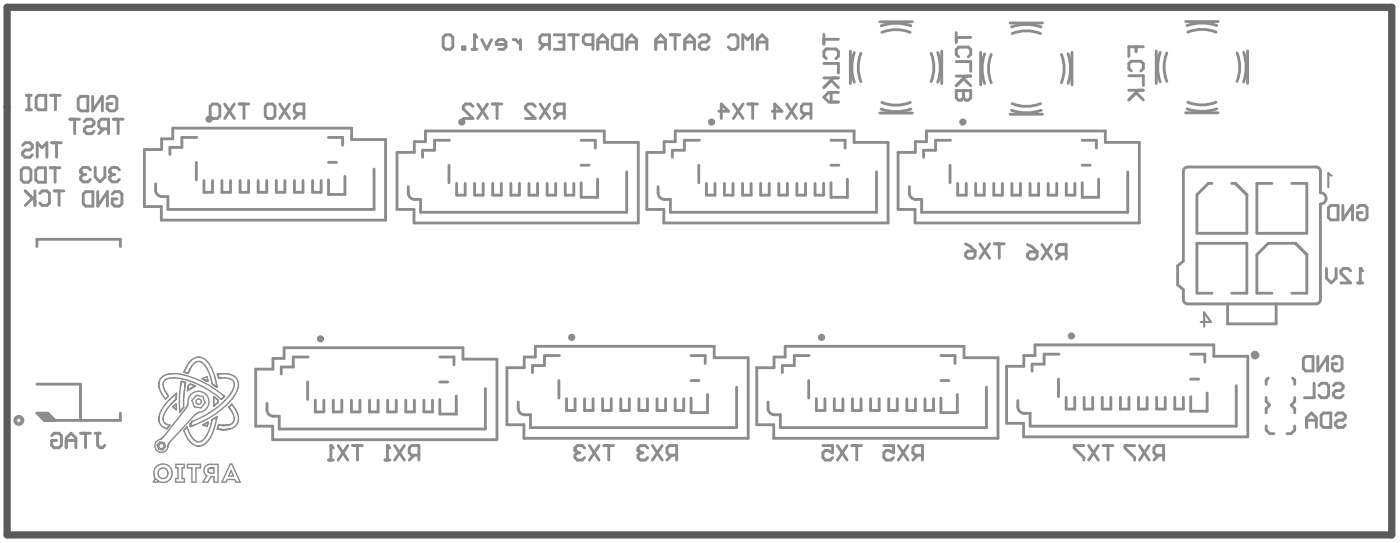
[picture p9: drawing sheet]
<svg xmlns="http://www.w3.org/2000/svg" width="327mm" height="127mm" viewBox="0 0 327 127" stroke-linecap="round" stroke-linejoin="round" font-family="sans-serif">
<path d="M1.7 1.7h323.1v123.1h-323.1z" fill="none" stroke="#5a5a5a" stroke-width="1.7"/>
<g fill="none" stroke="#8c8c8c" stroke-width=".66">
<path d="M198.4 11.9v7.6M205.3 5.1h7.6M219.7 11.9v7.6M228.8 12.2v7.6M235.7 5.4h7.6M250.1 12.2v7.6M269.8 11.9v7.6M276.7 5h7.5M291.1 11.9v7.6M33.7 34.9h4v-2.5h2.6v-2.5h41.7v2.6h8v18.8h-52.4v-3.1h-3.9zM45.8 37.9v4.1M45.9 32h-3.5v2.4h-2.8v1.6"/>
<path d="M76.6 32h3.3v1.9M76.6 37.9h1.9M87.3 39.4v9.4h-48.1v-2.9h-1.4M92.6 35.5h4.1v-2.5h2.6v-2.4h41.7v2.6h7.9v18.8h-52.3v-3.2h-4zM104.8 38.5v4.1M104.9 32.7h-3.5v2.3h-2.8v1.7M135.6 38.5h1.9M135.6 32.7h3.3v1.8M150.9 35.5h4.1v-2.5h2.6v-2.4h41.7v2.6h7.9v18.8h-52.3v-3.2h-4zM163.1 38.5v4.1M163.2 32.7h-3.5v2.3h-2.8v1.7M193.9 38.5h1.9"/>
<path d="M193.9 32.7h3.3v1.8M205.3 26.4h7.6M209.6 35.5h4v-2.5h2.6v-2.4h41.7v2.6h7.9v18.8h-52.3v-3.2h-3.9zM221.7 38.5v4.1M221.8 32.7h-3.5v2.3h-2.8v1.7M235.7 26.6h7.6M252.5 38.5h1.9M252.5 32.7h3.3v1.8M276.1 39.9v21l-1.3 1.1v4.4l1.3 1.2v2.3M276.7 26.3h7.5M277.1 38.9h30M308.1 39.9v5"/>
<path d="M8.6 57.5v-1.7h19.5v1.7M36.3 42.9v1.5M47.6 42.1v2.8h2v-2.8M51.8 42.1v2.8h2v-2.8M56 42.1v2.8h2v-2.8M62.2 42.1v2.8h-2v-2.8M64.5 42.1v2.8h2v-2.8M68.7 42.1v2.8h2v-2.8M74.9 42.1v2.8h-2v-2.8M80.5 41.1v4.3h-3.8v-3.4M95.3 43.5v1.5M106.5 42.8v2.7h2v-2.7"/>
<path d="M110.7 42.8v2.7h2v-2.7M115 42.8v2.7h2v-2.7M119.2 42.8v2.7h2v-2.7M123.4 42.8v2.7h2v-2.7M127.7 42.8v2.7h2v-2.7M131.9 42.8v2.7h2v-2.7M139.4 41.8v4.2h-3.8v-3.4M146.2 40.1v9.4h-48.1v-3h-1.3M153.6 43.5v1.5M164.8 42.8v2.7h2v-2.7M169 42.8v2.7h2v-2.7M173.3 42.8v2.7h2v-2.7"/>
<path d="M177.5 42.8v2.7h2v-2.7M181.7 42.8v2.7h2v-2.7M186 42.8v2.7h2v-2.7M190.2 42.8v2.7h2v-2.7M197.7 41.8v4.2h-3.8v-3.4M204.5 40.1v9.4h-48.1v-3h-1.3M212.2 43.5v1.5M223.5 42.8v2.7h2v-2.7M227.7 42.8v2.7h2v-2.7M231.9 42.8v2.7h2v-2.7M236.1 42.8v2.7h2v-2.7M240.3 42.8v2.7h2v-2.7"/>
<path d="M244.6 42.8v2.7h2v-2.7M248.8 42.8v2.7h2v-2.7M256.4 41.8v4.2h-3.9v-3.4M263.1 40.1v9.4h-48.1v-3h-1.3M282.8 42.8h-.8l-2.7 2.6v9h11.6v-9l-2.6-2.6h-.9M296.8 42.8h-3.5v11.6h11.6v-11.6h-3.5M308.1 47.6v22.3M277.1 70.9h30M282.8 68.4h-3.5v-11.7h11.6v11.7h-3.5M286.4 70.9v4.6h11.4v-4.6M296.8 68.4h-3.5v-9l2.6-2.7h6.4l2.6 2.7v9h-3.5M8.6 89.6h10.2v8.5"/>
<path d="M9.5 96.4l1.7 1.7M10.3 96.4l1.7 1.7M28.1 96.4v1.7h-17.8l-1.7-1.7h2.6l1.7 1.7M59.7 86.1h4v-2.5h2.6v-2.5h41.7v2.7h8v18.8h-52.4v-3.2h-3.9zM62.3 94.1v1.5M71.8 89.1v4.1M71.9 83.3h-3.5v2.3h-2.8v1.6M73.6 93.3v2.8h2v-2.8M77.8 93.3v2.8h2v-2.8M82 93.3v2.8h2v-2.8M86.2 93.3v2.8h2v-2.8M90.5 93.3v2.8h2v-2.8"/>
<path d="M94.7 93.3v2.8h2v-2.8M98.9 93.3v2.8h2v-2.8M102.6 83.3h3.3v1.8M102.6 89.1h1.9M106.5 92.3v4.3h-3.9v-3.4M113.3 90.6v9.5h-48.1v-3h-1.4M118.3 85.8h4v-2.5h2.6v-2.5h41.8v2.6h7.9v18.8h-52.3v-3.1h-4zM120.9 93.8v1.4M130.4 88.8v4M130.5 82.9h-3.5v2.4h-2.8v1.6M132.2 93v2.7h2v-2.7M136.4 93v2.7h2v-2.7"/>
<path d="M140.6 93v2.7h2v-2.7M144.9 93v2.7h1.9v-2.7M149.1 93v2.7h2v-2.7M153.3 93v2.7h2v-2.7M157.5 93v2.7h2v-2.7M161.2 82.9h3.4v1.9M161.2 88.8h1.9M165.1 92v4.2h-3.8v-3.4M171.9 90.3v9.4h-48.1v-3h-1.4M176.6 85.8h4v-2.5h2.6v-2.5h41.7v2.6h8v18.8h-52.4v-3.1h-3.9zM179.2 93.8v1.4M188.7 88.8v4"/>
<path d="M188.8 82.9h-3.5v2.4h-2.8v1.6M190.5 93v2.7h2v-2.7M194.7 93v2.7h2v-2.7M198.9 93v2.7h2v-2.7M203.1 93v2.7h2v-2.7M207.4 93v2.7h2v-2.7M211.6 93v2.7h2v-2.7M215.8 93v2.7h2v-2.7M219.5 82.9h3.3v1.9M219.5 88.8h1.9M223.4 92v4.2h-3.9v-3.4M230.2 90.3v9.4h-48.1v-3h-1.4"/>
<path d="M234.9 85.4h4v-2.5h2.6v-2.5h41.7v2.7h8v18.8h-52.4v-3.2h-3.9zM237.5 93.4v1.5M247 88.4v4.1M247.1 82.6h-3.5v2.3h-2.8v1.7M248.8 92.7v2.7h2v-2.7M253 92.7v2.7h2v-2.7M257.2 92.7v2.7h2v-2.7M261.4 92.7v2.7h2v-2.7M265.7 92.7v2.7h2v-2.7M269.9 92.7v2.7h2v-2.7M274.1 92.7v2.7h2v-2.7M277.8 88.4h1.9"/>
<path d="M277.8 82.6h3.3v1.8M281.7 91.7v4.2h-3.9v-3.4M288.5 90v9.4h-48.1v-3h-1.4M295.4 92.7v1l.9 .8-.9 .8v1M295.4 99.3v1l.9 .8h.9M295.9 88.2l-.5 .5v.9M301.6 88.2l.5 .5v.9M302.1 99.3v1l-.8 .8h-1M302.1 92.7v1l-.8 .8 .8 .8v1"/>
</g>
<g fill="none" stroke="#8c8c8c" stroke-width=".33">
<path d="M37.1 97.4v.8zM37.1 97.4h.1M37.1 89.4v.8M37.1 89.4h.1M37.1 89.3h.1M37.1 89.3v.1M37.1 90.2v.1M37.1 90.2h.1M37.1 90.3h.1M37.1 90.3l.1 .1M37.2 90.4h.1M37.2 90.4v.1"/>
<path d="M38.6 91.2l.5 .9M38.7 99.9h.1M38.7 99.9l.2 .1M39.1 92.1h.1M39.1 92.1l.2 .3-.7 .7M39.2 92.3h.1M39.6 99.2l-.6 .8M40.1 87.2h-.1M40.9 92l-.9 .8M40.9 92h.1M41 93.2l-1.2 1.2M41 94.2l-.7 .7 .8 .7"/>
<path d="M41.2 91.8h.1M41.2 91.8l-.3 .2M41.2 91.8l-.1 1.2M42.3 89.3h.1M42.8 96l-4.6 5.9M42.9 95l-.9 1.1-.1-.7M43.1 86.4v.1M43.2 89.4l-.3 3.3M43.3 89.3h.1M43.3 89.3l-.1 .1M43.3 89.2v.1M43.3 89.2l-1-.2-.2 1.4"/>
<path d="M43.6 99.6l-.7 .8M43.7 85.3l-.8 1.5 1 .3 .6-1.3M43.9 90l-.2 1.1 1.9-1M44.4 99.5h.1M44.5 99.5h-.1M44.5 89.6l1.1 .4M44.5 99.5h.1M44.6 99.4l-.1 .1M44.7 97.6l-5 5.4M44.8 98.3l-.4 1.2M44.8 98.3l-.5 .6 .1 .6M44.8 98.3h.1"/>
<path d="M45.4 99.1l-.9 .3M45.6 90v.1M45.6 90.1l-1.8 .8M45.8 92.2l1.5 .3 .6 1.4-1 1.2-1.6-.2-.5-1.5zM46.1 83.3h.5M47.4 88.4l1.2 .4M47.5 99l.9 .3M47.5 99l-.2 .1 1 .4 .1-.2M48.1 88.8h.1M48.1 88.8l-1-.5 1.2-.4 .3 .9M48.2 88.8h.1M48.2 88.8v.1"/>
<path d="M48.4 98.5l-.9 .5M48.5 88.8v.1M48.5 98.6l-.1 .7M48.6 88.8h-.1M49.4 98.1h.1M49.5 98l-.1 .1M49.9 92.5v2.2M49.9 94.7h.1M49.9 92.5h.1M49.9 92.5l.1 .1M49.9 89.9l.5 .3M49.9 94.6v.1"/>
<path d="M50 94.6h-.1M50 94.6h.1M50 92.6h.1M50 92.6l.6 .5M50 94.5v.1M50.4 97.4l-.9 .5M50.4 97.3v.1M50.4 90.2l.2 .1M50.5 89.4l.1 .7M50.5 97.3h.1M50.5 97.8h.1M50.5 97.7v.2"/>
<path d="M50.5 97.6v.1M50.6 97.4l-.1 .2M50.6 97.4h.1M50.6 97.2l-.1 .1M50.6 90.1v.2l-.2-.1M50.6 90.1v.1M50.6 97.2l-.2 .1M50.6 97.2v.2M50.6 90.2h.1M50.7 94l-.7 .6M50.7 87.3l.5 .9M50.7 87.3l.3 .9 .7-.1"/>
<path d="M50.8 87.3h.1M50.9 93.6v.1M50.9 87.3h-.2M51.1 87.2l-.3 .1M51.2 87.2h-.1M51.2 99.2h.1M51.4 87.2h-.3M51.4 87.2h.1M51.6 93.1h.1M51.9 87.2h-.2M51.9 99.2h.1M51.9 99.2l-.9-.1-.3 1h.5"/>
<path d="M52 92.2l.1 .1M52.1 92.2l.1 .1M52.2 92.3h.1M52.2 99.2h.1M52.2 92.3v.1M52.2 92.4h.1M52.3 87.2h-.1M52.3 92.4h.1M52.3 92.4v.1M52.3 92.4l-.7 .7M53.4 95h.1M53.7 95.3h.1"/>
<path d="M53.7 95.3l.1 .3M54.1 94.3l-.7 .7 .3 .3M35.8 112.4h.1M36.2 111.6l.8 .7-.2 .1h-1zM37.3 103.1l1 .1 .3 1-.6 .7-1-.1-.3-1zM39.2 104.1h.1M39.2 104v.1M39.2 104h.1M41 108.3h2v.8h-.5v2.5h.5v.8h-2v-.8h.5v-2.5h-.5zM43.7 108.3h3.1v.8h-1.1v3.3h-.9v-3.3h-1.1zM46.1 104.1h.5M49.1 109.1h.8v1.2h-.8"/>
<path d="M49.1 108.3h1.8v4.1h-1v-1.2h-.7l-.7 1.2h-1.1l.8-1.5M49.6 109.1h.1M49.7 109.1h.1M50.8 100.1h.1M51.1 100.1l.3 .1M51.4 100.2h.3M51.4 100.2h.2M53.7 108.2h.4l1.9 4.2h-1l-.2-.6h-1.7l-.3 .6h-1zM53.9 109.7l.6 1.3h-1.2z"/>
</g>
<path d="M310.7 41l-.8-.7v3.4" fill="none" stroke="#8c8c8c" stroke-width=".5"/>
<path d="M18.2 23l.6-.5h1.7v3.4h-1.7l-.6-.6zM21.6 22.5v3.4l2.3-3.4v3.4M25 23l.6-.5h1.1l.6 .5v2.3l-.6 .6h-1.1l-.6-.6v-1.1h1.1M76.6 107.3h1.2M77.2 103.9v3.4M78.9 103.9l2.3 3.4M81.2 103.9l-2.3 3.4M82.3 103.9h2.2M83.4 103.9v3.4" fill="none" stroke="#8c8c8c" stroke-width=".68"/>
<circle cx="77.2" cy="103.9" r=".34" fill="#8c8c8c"/>
<path d="M77.2 103.9l.6 .6M89.8 107.3h1.2M90.4 103.9v3.4M92.1 103.9l2.3 3.4M94.4 103.9l-2.3 3.4M96.6 106.2l-1.1 1.1M97.7 106.2h-1.7l-.5-.6v-1.1l.5-.6h1.7v3.4" fill="none" stroke="#8c8c8c" stroke-width=".68"/>
<circle cx="90.4" cy="103.9" r=".34" fill="#8c8c8c"/>
<path d="M90.4 103.9l.6 .6M151.1 104.5l-.5-.6h-1.2l-.5 .6v.5M152.3 103.9l2.2 3.4M154.5 103.9l-2.2 3.4M156.8 106.2l-1.2 1.1M157.9 106.2h-1.7l-.6-.6v-1.1l.6-.6h1.7v3.4" fill="none" stroke="#8c8c8c" stroke-width=".68"/>
<circle cx="148.9" cy="105" r=".34" fill="#8c8c8c"/>
<g fill="none" stroke="#8c8c8c" stroke-width=".68">
<path d="M16.3 27.8h2.3M17.4 27.8v3.4M19.7 28.4l.5-.6h1.2l.5 .6v.5l-.5 .6h-1.2l-.5 .6v.5l.5 .6h1.2l.5-.6M24.2 30.1l-1.1 1.1M25.3 30.1h-1.7l-.5-.6v-1.1l.5-.6h1.7v3.4M26.4 27.8h2.3M27.6 27.8v3.4M27.9 39.6l-.6-.6h-1.1l-.6 .6v.6M49 24.8l.6-.5h1.1l.6 .5v2.3l-.6 .5h-1.1l-.6-.5zM52.4 24.3l2.3 3.3M54.7 24.3l-2.3 3.3M55.8 24.3h2.3"/>
<path d="M56.9 24.3v3.3M61.9 24.8l.6-.5h1.1l.6 .5v2.3l-.6 .5h-1.1l-.6-.5zM65.3 24.3l2.2 3.3M67.5 24.3l-2.2 3.3M69.8 26.5l-1.1 1.1M70.9 26.5h-1.7l-.5-.6v-1.1l.5-.5h1.7v3.3M124.9 24.8l-.6-.5h-1.1l-.6 .5v.6l2.3 2.2h-2.3M126 24.3l2.3 3.3M128.3 24.3l-2.3 3.3M130.5 26.5l-1.1 1.1M131.7 26.5h-1.7l-.6-.6v-1.1l.6-.5h1.7v3.3M180.2 25.9h2.3l-1.7-1.6v3.3"/>
<path d="M183.6 24.3l2.2 3.3M185.8 24.3l-2.2 3.3M188.1 26.5l-1.1 1.1M189.2 26.5h-1.7l-.5-.6v-1.1l.5-.5h1.7v3.3M19.4 45.3l.6-.6h1.7v3.4h-1.7l-.6-.6zM22.8 44.7v3.4l2.3-3.4v3.4M26.2 45.3l.6-.6h1.1l.5 .6v2.2l-.5 .6h-1.1l-.6-.6v-1.1h1.1M225.3 56.9l1.1 .5 1.1 1.2M225.3 59.1l.5-.5h1.7v1.1l-.5 .5h-1.2l-.5-.5zM228.7 56.9l2.2 3.3M230.9 56.9l-2.2 3.3M232 56.9h2.3"/>
<path d="M233.2 56.9v3.3M239.7 57l1.2 .6 1.1 1.1M239.7 59.3l.6-.6h1.7v1.2l-.6 .5h-1.1l-.6-.5zM243.1 57l2.3 3.4M245.4 57l-2.3 3.4M247.6 59.3l-1.1 1.1M248.8 59.3h-1.7l-.6-.6v-1.1l.6-.6h1.7v3.4M310 48.5l.5-.6h1.7v3.4h-1.7l-.5-.6zM313.3 47.9v3.4l2.3-3.4v3.4M316.7 48.5l.6-.6h1.1l.6 .6v2.2l-.6 .6h-1.1l-.6-.6v-1.1h1.2M304.9 98h2.2M304.9 99.7v-2.3l1.1-1.1 1.1 1.1v2.3"/>
<path d="M308.8 96.3h1.7v3.4h-1.7l-.5-.6v-2.2zM311.6 96.9l.6-.6h1.1l.6 .6v.5l-.6 .6h-1.1l-.6 .6v.5l.6 .6h1.1l.6-.6M12.1 101.6l.5-.5h1.2l.5 .5v2.3l-.5 .5h-1.2l-.5-.5v-1.2h1.1M15.4 104.4v-2.2l1.2-1.1 1.1 1.1v2.2M15.4 102.7h2.3M18.8 101.1h2.3M20 101.1v3.3M22.2 101.1h1.1M22.8 101.1v2.8l.5 .5h.6l.6-.5M148.9 105l.5 .6M149.4 105.6h.6M149.4 105.6l-.5 .6v.5l.5 .6h1.2l.5-.6"/>
<path d="M206.2 103.9h2.3v1.7l-1.1-.6h-.6l-.6 .6v1.1l.6 .6h1.1l.6-.6M209.6 103.9l2.3 3.4M211.9 103.9l-2.3 3.4M214.1 106.2l-1.1 1.1M215.3 106.2h-1.7l-.6-.6v-1.1l.6-.6h1.7v3.4M264.8 103.9h-2.3v.6l2.3 2.2v.6M265.9 103.9l2.2 3.4M268.1 103.9l-2.2 3.4M270.4 106.2l-1.1 1.1M271.5 106.2h-1.7l-.5-.6v-1.1l.5-.6h1.7v3.4"/>
</g>
<path d="M280.2 75.1h2.4l-1.6-2.2v3.3" fill="none" stroke="#8c8c8c" stroke-width=".5"/>
<circle cx="25.6" cy="40.2" r=".34" fill="#8c8c8c"/>
<path d="M21.1 39.6l-.6-.6h-1.1l-.6 .6v.6M22.2 39v2.3l1.1 1.1 1.2-1.1v-2.3M25.6 40.2l.6 .5M26.2 40.7h.5M26.2 40.7l-.6 .6v.6l.6 .5h1.1l.6-.5" fill="none" stroke="#8c8c8c" stroke-width=".68"/>
<circle cx="18.8" cy="40.2" r=".34" fill="#8c8c8c"/>
<path d="M263.4 17.7h3.4v2.2M264 16.5l-.6-.5v-1.1l.6-.6h2.2l.6 .6v1.1l-.6 .5M265.1 10.9v1.1M266.8 10.9h-3.4v2.3M263.4 21h3.4M265.1 21.6l1.7 1.7M265.7 21l-2.3 2.3M18.8 40.2l.6 .5M19.4 40.7h.6M19.4 40.7l-.6 .6v.6l.6 .5h1.1l.6-.5M316.8 66h1.2M317.4 62.6v3.4" fill="none" stroke="#8c8c8c" stroke-width=".68"/>
<circle cx="317.4" cy="62.6" r=".34" fill="#8c8c8c"/>
<g fill="none" stroke="#8c8c8c" stroke-width=".68">
<path d="M6.2 22.2h1.1M6.2 25.6h1.1M6.7 22.2v3.4M9 22.2h1.7v3.4h-1.7l-.6-.6v-2.2zM11.8 22.2h2.3M12.9 22.2v3.4M309.5 62.6v2.3l1.1 1.1 1.2-1.1v-2.3M315.1 63.2l-.5-.6h-1.1l-.6 .6v.5l2.2 2.3h-2.2M317.4 62.6l.6 .6M136.4 104.5l-.6-.6h-1.1l-.5 .6v.5M137.5 103.9l2.3 3.4M139.8 103.9l-2.3 3.4"/>
<path d="M140.9 103.9h2.3M142 103.9v3.4"/>
</g>
<circle cx="134.2" cy="105" r=".34" fill="#8c8c8c"/>
<g fill="none" stroke="#8c8c8c" stroke-width=".68">
<path d="M223.1 7.6v2.3M223.1 8.7h3.4M223.1 14.4h3.4v2.2M223.1 17.7h3.4M223.7 13.2l-.6-.5v-1.1l.6-.6h2.2l.6 .6v1.1l-.6 .5M224.8 18.3l1.7 1.7M225.4 17.7l-2.3 2.3M5 39.7l.5-.6h1.2l.5 .6v2.2l-.5 .6h-1.2l-.5-.6zM5.3 33.9l.6-.6h1.1l.6 .6v.5l-.6 .6h-1.1l-.6 .5v.6l.6 .6h1.1l.6-.6M8.3 39.7l.6-.6h1.7v3.4h-1.7l-.6-.6zM8.7 36.7v-3.4l1.1 1.1 1.1-1.1v3.4M11.7 39.1h2.3"/>
<path d="M12.1 33.3h2.2M12.9 39.1v3.4M13.2 33.3v3.4M110.3 24.8l-.5-.5h-1.1l-.6 .5v.6l2.2 2.2h-2.2M111.5 24.3l2.2 3.3M113.7 24.3l-2.2 3.3M114.9 24.3h2.2M116 24.3v3.3M167.7 25.9h2.3l-1.7-1.6v3.3M171.1 24.3l2.3 3.3M173.4 24.3l-2.3 3.3M174.5 24.3h2.3"/>
<path d="M175.6 24.3v3.3M223.1 21.1h3.4v1.7l-.6 .6h-.5l-.6-.6v-1.7M5.9 44.5l2.2 2.3M7.6 46.2l-1.7 1.7M8.1 44.5v3.4M9.3 45.1l.5-.6h1.2l.5 .6v2.2l-.5 .6h-1.2l-.5-.6M12.7 44.5h2.2M13.8 44.5v3.4M304.1 83.7l.6-.6h1.7v3.4h-1.7l-.6-.5zM307.5 83.1v3.4l2.3-3.4v3.4M310.9 83.7l.6-.6h1.1l.5 .6v2.3l-.5 .5h-1.1l-.6-.5v-1.2h1.1M134.2 105l.5 .6"/>
<path d="M134.7 105.6h.6M134.7 105.6l-.5 .6v.5l.5 .6h1.1l.6-.6M192 103.9h2.3v1.7l-1.2-.6h-.5l-.6 .6v1.1l.6 .6h1.1l.6-.6M195.4 103.9l2.3 3.4M197.7 103.9l-2.3 3.4M198.8 103.9h2.2M199.9 103.9v3.4M252.9 103.9h-2.2v.6l2.2 2.2v.6M254 103.9l2.3 3.4M256.3 103.9l-2.3 3.4M257.4 103.9h2.3M258.5 103.9v3.4"/>
</g>
<circle cx="224.8" cy="21.1" r=".34" fill="#8c8c8c"/>
<g fill="none" stroke="#8c8c8c" stroke-width=".68">
<path d="M110.2 11.5h1.1M110.7 8.1v3.4M112.4 9.2l1.2 2.3 1.1-2.3M118.1 10.4h-2.3v-.6l.6-.6h1.1l.6 .6v1.1l-.6 .6h-1.1M119.8 9.2h.5l1.1 1.2M121.4 9.2v2.3M127.1 10.4l-1.1 1.1M128.2 10.4h-1.7l-.5-.6v-1.1l.5-.6h1.7v3.4M129.3 8.1h2.3v3.4h-2.3M130.5 9.8h1.1M132.7 8.1h2.3M133.9 8.1v3.4"/>
<path d="M138.4 10.4h-1.7l-.6-.6v-1.1l.6-.6h1.7v3.4M139.5 9.8h2.2M139.5 11.5v-2.3l1.1-1.1 1.1 1.1v2.3M142.9 8.7l.5-.6h1.7v3.4h-1.7l-.5-.6zM146.3 9.8h2.2M146.3 11.5v-2.3l1.1-1.1 1.1 1.1v2.3M153 9.8h2.3M153 11.5v-2.3l1.2-1.1 1.1 1.1v2.3M156.4 8.1h2.3M157.5 8.1v3.4M159.8 9.8h2.2M159.8 11.5v-2.3l1.1-1.1 1.1 1.1v2.3"/>
<path d="M163.2 8.7l.5-.6h1.2l.5 .6v.5l-.5 .6h-1.2l-.5 .6v.5l.5 .6h1.2l.5-.6M169.9 8.7l.6-.6h1.1l.6 .6v2.2l-.6 .6h-1.1l-.6-.6M173.3 11.5v-3.4l1.1 1.1 1.2-1.1v3.4M176.7 11.5v-2.3l1.1-1.1 1.2 1.1v2.3M176.7 9.8h2.3M192.2 8v2.3M192.2 9.2h3.4M192.2 14.8h3.4v2.2M192.2 18.2h3.4M192.8 13.7l-.6-.6v-1.1l.6-.6h2.3l.5 .6v1.1l-.5 .6M193.9 18.7l1.7 1.7M194.5 18.2l-2.3 2.2"/>
<path d="M193.9 21.5v2.3M195.6 21.5h-2.2l-1.2 1.2 1.2 1.1h2.2M223.1 21.1v1.7l.6 .6h.6l.5-.6v-1.7M306.6 89.4v3.4h-2.2M307.8 90l.5-.6h1.2l.5 .6v2.2l-.5 .6h-1.2l-.5-.6M311.1 90l.6-.6h1.1l.6 .6v.5l-.6 .6h-1.1l-.6 .5v.6l.6 .6h1.1l.6-.6"/>
</g>
<circle cx="110.7" cy="8.1" r=".34" fill="#8c8c8c"/>
<path d="M104 8.1h1.1l.6 .6v2.2l-.6 .6h-1.1l-.6-.6v-2.2zM107.9 10.9h.6v.6h-.6zM110.7 8.1l.6 .6" fill="none" stroke="#8c8c8c" stroke-width=".68"/>
<circle cx="4.4" cy="98.1" r=".85" fill="none" stroke="#8c8c8c" stroke-width=".84"/>
<g fill="none" stroke="#8c8c8c" stroke-width=".33">
<path d="M37.1 89.3h.1M37.1 97.3h.1M37.1 98.2l.5 1 1.1 .7M37.2 90.5l.5 1.3 .9 1.3M38.6 91.2a1.8 1.8 0 0 1-.4-2 1.8 1.8 0 0 1 1.7-1l2.1 .1 2.6 .7a23.1 23.1 0 0 1 7 4.1M38.9 100h.1M39.8 94.4l-1 1.3a2.16 2.16 0 0 0-.1 3.1l.9 .4M40 87.2h-.6a2.56 2.56 0 0 0-2.3 2.1M40 92.8a8.8 8.8 0 0 0-2.9 4.5M40.1 87.2h.5a17.4 17.4 0 0 1 9.8 3.7l1.6 1.3M41 93.2h.1M41 94.2l.1 1.4"/>
<path d="M41.1 93.1l-.1 .1M41.1 93.1h.1M41.1 93v.1M41.2 91.8h.1M42.1 90.4l-.2 2.7v2.3M42.9 92.7v2.3M43.3 89.2v.1M43.4 95.2l.4-.9a2.5 2.5 0 0 1 2.1-3 2.5 2.5 0 0 1 2.9 2.3 2.5 2.5 0 0 1-2.6 2.6l-1.5 1.4M43.4 95.2l-.6 .8M44.5 89.6l-.6 .4M44.5 89.6h.1M44.5 85.8a1.86 1.86 0 0 1 2.8-1.1l1.2 1.6 1 3.2 .4 .4"/>
<path d="M46.1 83.3l-1.3 .6-1.1 1.4M46.6 83.3a5.7 5.7 0 0 1 3.5 4.5l.4 1.6M48.2 88.9h.1M48.3 88.9h.1M48.4 88.9h-.1M48.4 88.9h.1M48.5 88.9h.1M48.5 98.5h.1M48.5 98.5v.1M48.5 98.6h.1M49.4 98.1l-.5 1.8-.6 1.5a2.16 2.16 0 0 1-2.5 1.5l-1.2-1.1-1-2.2M49.5 98h.1"/>
<path d="M49.5 97.9v.1M49.5 97.9h.1M50.5 97.9l-.6 2.2M50.6 93.1l.3 .5M50.8 93.9l-.1 .1M50.8 93.9h.1M50.8 93.8h.1M50.8 93.7l.1 .1M50.9 93.8h-.1M50.9 93.6h.1M51.7 87.2h-.3M51.7 88.1a2.53 2.53 0 0 1 2.9 1.3v.8"/>
<path d="M51.9 99.2h.1M52 99.2h.2M52 99.2h.3M52.2 87.2h-.3M52.3 87.2a2.77 2.77 0 0 1 3.3 3.2l-.1 .3a12.4 12.4 0 0 1-5.3 5.9l-2.1 1.3-2.7 1.2M52.9 99.2h-.6M53.5 99.1l-1.2 .1M53.5 99.1l-.6 .1M53.8 95.6l.2 .2a2.03 2.03 0 0 1 0 3.1l-.5 .2M54.1 94.3l.4 .5a3.9 3.9 0 0 1 .7 4.3l-.8 .6-.8 .4M54.6 90.2l-.4 1-.7 1.1-2.5 2.5a23.4 23.4 0 0 1-6.2 3.5M36.2 111.6a2.16 2.16 0 0 1 1.2-3.4 2.16 2.16 0 0 1 2.7 2.4 2.16 2.16 0 0 1-3.1 1.7"/>
<path d="M38.2 101.9l-.5 .4a1.57 1.57 0 0 0-1.4 1.9 1.57 1.57 0 0 0 2 1.2l.6-.4 .3-.9M39.2 104.1h.1M39.2 104h.1M39.7 103l-.5 1M42.9 100.4l.5 1.1a4.4 4.4 0 0 0 2.7 2.6M47.9 108.8a1.5 1.5 0 0 0 .3 2.1M49.1 109.1a.61 .61 0 0 0-.6 .6 .61 .61 0 0 0 .6 .6M49.1 108.3l-.6 .1-.6 .4M49.9 100.1v.2a5.1 5.1 0 0 1-3.3 3.8M51.4 100.2h.3M51.6 100.2h.6M51.7 100.2h.5"/>
<path d="M53.6 100.1l-1.4 .1"/>
<circle cx="46.4" cy="93.7" r=".63"/>
<circle cx="37.6" cy="104" r=".63"/>
<circle cx="38" cy="110.4" r="1.18"/>
</g>
<g fill="none" stroke="#8c8c8c" stroke-width=".83">
<circle cx="48.8" cy="27.8" r=".42"/>
<circle cx="107.7" cy="28.5" r=".42"/>
<circle cx="166" cy="28.5" r=".42"/>
<circle cx="224.7" cy="28.5" r=".42"/>
<circle cx="74.8" cy="79" r=".42"/>
<circle cx="133.4" cy="78.7" r=".42"/>
<circle cx="191.7" cy="78.7" r=".42"/>
<circle cx="250" cy="78.4" r=".42"/>
</g>
<g fill="none" stroke="#8c8c8c" stroke-width=".66">
<path d="M199.3 12.3a10.3 10.3 0 0 0 0 6.9M200.9 12.4a8.8 8.8 0 0 0 0 6.6M205.6 6a10.3 10.3 0 0 1 6.9 0M205.8 7.6a8.8 8.8 0 0 1 6.6 0M217.3 12.4a8.8 8.8 0 0 1 0 6.6M218.8 12.3a10.3 10.3 0 0 1 0 6.9M229.8 12.5a10.3 10.3 0 0 0 0 7M231.3 12.7a8.8 8.8 0 0 0 0 6.6M236 6.3a10.3 10.3 0 0 1 6.9 0M236.2 7.8a8.8 8.8 0 0 1 6.6 0M247.7 12.7a8.8 8.8 0 0 1 0 6.6M249.2 12.5a10.3 10.3 0 0 1 0 7"/>
<path d="M270.7 12.2a10.3 10.3 0 0 0 0 6.9M272.3 12.4a8.8 8.8 0 0 0 0 6.6M277 6a10.3 10.3 0 0 1 6.9 0M277.1 7.5a8.8 8.8 0 0 1 6.7 0M288.6 12.4a8.8 8.8 0 0 1 0 6.6M290.2 12.2a10.3 10.3 0 0 1 0 6.9M205.6 25.4a10.3 10.3 0 0 0 6.9 0M205.8 23.9a8.8 8.8 0 0 0 6.6 0M236 25.7a10.3 10.3 0 0 0 6.9 0M236.2 24.2a8.8 8.8 0 0 0 6.6 0M277 25.4a10.3 10.3 0 0 0 6.9 0M277.1 38.9a1 1 0 0 0-1 1"/>
<path d="M277.1 23.8a8.8 8.8 0 0 0 6.7 0M307.1 38.9a1 1 0 0 1 1 1M36.3 44.4a1.5 1.5 0 0 0 1.5 1.5M95.3 45a1.5 1.5 0 0 0 1.5 1.5M153.6 45a1.5 1.5 0 0 0 1.5 1.5M212.2 45a1.5 1.5 0 0 0 1.5 1.5M308.1 44.9a1.33 1.33 0 0 1 1.3 1.4 1.33 1.33 0 0 1-1.3 1.3M276.1 69.9a1 1 0 0 0 1 1M308.1 69.9a1 1 0 0 1-1 1M62.3 95.6a1.5 1.5 0 0 0 1.5 1.5M120.9 95.2a1.5 1.5 0 0 0 1.5 1.5M179.2 95.2a1.5 1.5 0 0 0 1.5 1.5"/>
<path d="M237.5 94.9a1.5 1.5 0 0 0 1.5 1.5"/>
</g>
<circle cx="292.8" cy="82.8" r=".5" fill="none" stroke="#8c8c8c" stroke-width="1"/>
</svg>
